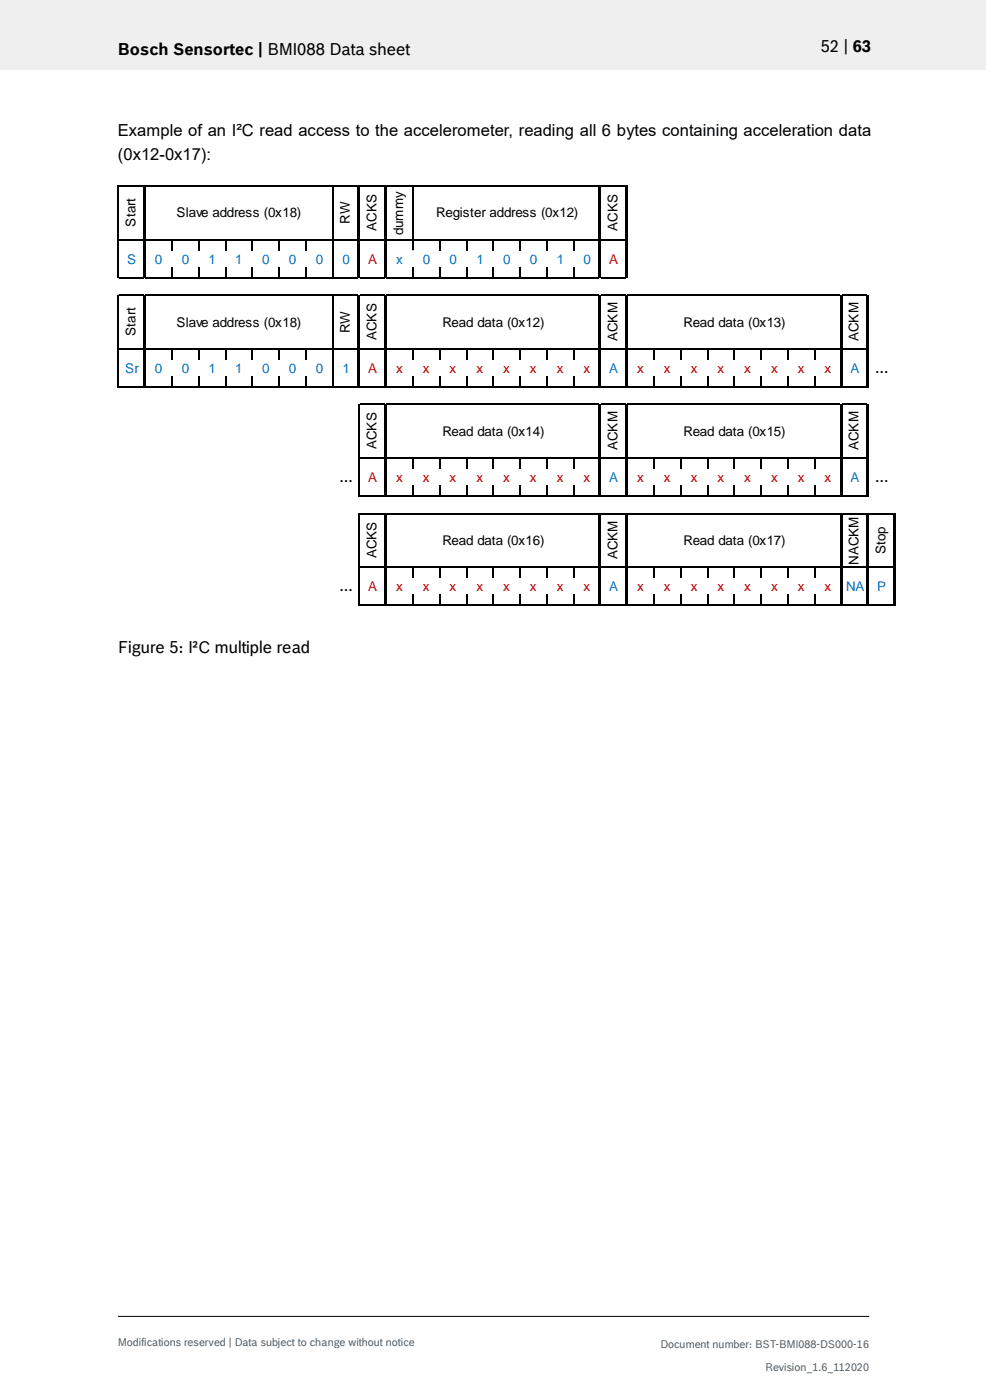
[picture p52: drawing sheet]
<svg xmlns="http://www.w3.org/2000/svg" width="210mm" height="297mm" viewBox="0 0 210 297" stroke-linecap="round" stroke-linejoin="round" font-family="sans-serif">
<defs><g id="words">
<g font-size="3.5">
<text x="25" y="11.6">Bosch Sensortec | BMI088 Data sheet</text>
<text x="174.1" y="11">52 | 63</text>
<text x="25" y="29">Example of an I²C read access to the accelerometer, reading all 6 bytes containing acceleration data</text>
<text x="25" y="33.9">(0x12-0x17):</text>
<text x="25" y="138.6">Figure 5: I²C multiple read</text>
</g>
<g font-size="2.8">
<text x="37.5" y="46.1">Slave address (0x18)</text>
<text x="74.2" y="47.4" transform="rotate(-90 74.2 47.4)">RW</text>
<text x="92.5" y="46.1">Register address (0x12)</text>
<text x="28.7" y="48.1" transform="rotate(-90 28.7 48.1)">Start</text>
<text x="79.9" y="49" transform="rotate(-90 79.9 49)">ACKS</text>
<text x="85.5" y="49.8" transform="rotate(-90 85.5 49.8)">dummy</text>
<text x="131" y="49" transform="rotate(-90 131 49)">ACKS</text>
<text x="28.7" y="71.3" transform="rotate(-90 28.7 71.3)">Start</text>
<text x="37.5" y="69.3">Slave address (0x18)</text>
<text x="74.2" y="70.6" transform="rotate(-90 74.2 70.6)">RW</text>
<text x="93.8" y="69.3">Read data (0x12)</text>
<text x="145" y="69.3">Read data (0x13)</text>
<text x="79.9" y="72.1" transform="rotate(-90 79.9 72.1)">ACKS</text>
<text x="131" y="72.3" transform="rotate(-90 131 72.3)">ACKM</text>
<text x="182.1" y="72.3" transform="rotate(-90 182.1 72.3)">ACKM</text>
<text x="185.6" y="79.1">…</text>
<text x="79.9" y="95.3" transform="rotate(-90 79.9 95.3)">ACKS</text>
<text x="93.8" y="92.5">Read data (0x14)</text>
<text x="131" y="95.5" transform="rotate(-90 131 95.5)">ACKM</text>
<text x="145" y="92.5">Read data (0x15)</text>
<text x="182.1" y="95.5" transform="rotate(-90 182.1 95.5)">ACKM</text>
<text x="72" y="102.3">…</text>
<text x="185.6" y="102.3">…</text>
<text x="79.9" y="118.5" transform="rotate(-90 79.9 118.5)">ACKS</text>
<text x="93.8" y="115.6">Read data (0x16)</text>
<text x="131" y="118.7" transform="rotate(-90 131 118.7)">ACKM</text>
<text x="145" y="115.6">Read data (0x17)</text>
<text x="182.1" y="119.8" transform="rotate(-90 182.1 119.8)">NACKM</text>
<text x="187.8" y="117.6" transform="rotate(-90 187.8 117.6)">Stop</text>
<text x="72" y="125.5">…</text>
</g>
<g font-size="2.8" fill="#0070c0">
<text x="27" y="56">S</text>
<text x="32.9" y="56">0</text>
<text x="38.6" y="56">0</text>
<text x="44.2" y="56">1</text>
<text x="49.9" y="56">1</text>
<text x="55.6" y="56">0</text>
<text x="61.3" y="56">0</text>
<text x="67" y="56">0</text>
<text x="72.7" y="56">0</text>
<text x="84" y="56">x</text>
<text x="89.7" y="56">0</text>
<text x="95.4" y="56">0</text>
<text x="101.1" y="56">1</text>
<text x="106.7" y="56">0</text>
<text x="112.4" y="56">0</text>
<text x="118.1" y="56">1</text>
<text x="123.8" y="56">0</text>
<text x="26.5" y="79.1">Sr</text>
<text x="32.9" y="79.1">0</text>
<text x="38.6" y="79.1">0</text>
<text x="44.2" y="79.1">1</text>
<text x="49.9" y="79.1">1</text>
<text x="55.6" y="79.1">0</text>
<text x="61.3" y="79.1">0</text>
<text x="67" y="79.1">0</text>
<text x="72.7" y="79.1">1</text>
<text x="129.3" y="79.1">A</text>
<text x="180.4" y="79.1">A</text>
<text x="129.3" y="102.3">A</text>
<text x="180.4" y="102.3">A</text>
<text x="129.3" y="125.5">A</text>
<text x="179.5" y="125.5">NA</text>
<text x="186.1" y="125.5">P</text>
</g>
<g font-size="2.8" fill="#c00000">
<text x="78.1" y="56">A</text>
<text x="129.3" y="56">A</text>
<text x="78.1" y="79.1">A</text>
<text x="84" y="79.1">x</text>
<text x="89.7" y="79.1">x</text>
<text x="95.4" y="79.1">x</text>
<text x="101.1" y="79.1">x</text>
<text x="106.7" y="79.1">x</text>
<text x="112.4" y="79.1">x</text>
<text x="118.1" y="79.1">x</text>
<text x="123.8" y="79.1">x</text>
<text x="135.2" y="79.1">x</text>
<text x="140.8" y="79.1">x</text>
<text x="146.5" y="79.1">x</text>
<text x="152.2" y="79.1">x</text>
<text x="157.9" y="79.1">x</text>
<text x="163.6" y="79.1">x</text>
<text x="169.2" y="79.1">x</text>
<text x="174.9" y="79.1">x</text>
<text x="78.1" y="102.3">A</text>
<text x="84" y="102.3">x</text>
<text x="89.7" y="102.3">x</text>
<text x="95.4" y="102.3">x</text>
<text x="101.1" y="102.3">x</text>
<text x="106.7" y="102.3">x</text>
<text x="112.4" y="102.3">x</text>
<text x="118.1" y="102.3">x</text>
<text x="123.8" y="102.3">x</text>
<text x="135.2" y="102.3">x</text>
<text x="140.8" y="102.3">x</text>
<text x="146.5" y="102.3">x</text>
<text x="152.2" y="102.3">x</text>
<text x="157.9" y="102.3">x</text>
<text x="163.6" y="102.3">x</text>
<text x="169.2" y="102.3">x</text>
<text x="174.9" y="102.3">x</text>
<text x="78.1" y="125.5">A</text>
<text x="84" y="125.5">x</text>
<text x="89.7" y="125.5">x</text>
<text x="95.4" y="125.5">x</text>
<text x="101.1" y="125.5">x</text>
<text x="106.7" y="125.5">x</text>
<text x="112.4" y="125.5">x</text>
<text x="118.1" y="125.5">x</text>
<text x="123.8" y="125.5">x</text>
<text x="135.2" y="125.5">x</text>
<text x="140.8" y="125.5">x</text>
<text x="146.5" y="125.5">x</text>
<text x="152.2" y="125.5">x</text>
<text x="157.9" y="125.5">x</text>
<text x="163.6" y="125.5">x</text>
<text x="169.2" y="125.5">x</text>
<text x="174.9" y="125.5">x</text>
</g>
<g font-size="2.3" fill="#535f6b">
<text x="25" y="285.6">Modifications reserved | Data subject to change without notice</text>
<text x="140.1" y="286">Document number: BST-BMI088-DS000-16</text>
<text x="162.3" y="290.9">Revision_1.6_112020</text>
</g>
</g></defs>
<path d="M-.1 0h209.2v14.8h-209.2z" fill-rule="evenodd" fill="#efeff0"/>
<path d="M25 279.3h159.4" fill="none" stroke="#000" stroke-width=".21"/>
<g fill="none" stroke="#000" stroke-width=".22">
<path d="M25.1 39.4v19.6M25.2 39.5h5.3M30.9 39.5h45M70.6 39.6v19.4M76.4 39.5h5.2M82 39.5h45.1M87.6 39.6v13.5M127.5 39.5h5.2M25.2 50.8h5.3M25.2 58.9h5.3M30.9 50.8h45M30.9 58.9h45"/>
<path d="M36.5 50.9v2.2M36.5 56.6v2.4M42.2 50.9v2.2M42.2 56.6v2.4M47.8 50.9v2.2M47.8 56.6v2.4M53.5 50.9v2.2M53.5 56.6v2.4M59.2 50.9v2.2M59.2 56.6v2.4M64.9 50.9v2.2M64.9 56.6v2.4"/>
<path d="M76.4 50.8h5.2M76.4 58.9h5.2M82 50.8h45.1M82 58.9h45.1M87.6 56.6v2.4M93.3 50.9v2.2M93.3 56.6v2.4M99 50.9v2.2M99 56.6v2.4M104.7 50.9v2.2M104.7 56.6v2.4M110.3 50.9v2.2"/>
<path d="M110.3 56.6v2.4M116 50.9v2.2M116 56.6v2.4M121.7 50.9v2.2M121.7 56.6v2.4M127.5 50.8h5.2M127.5 58.9h5.2M25.1 62.5v19.7M25.2 62.6h5.3M25.2 74h5.3M30.9 62.6h45M30.9 74h45"/>
<path d="M36.5 74.1v2.2M36.5 79.8v2.4M42.2 74.1v2.2M42.2 79.8v2.4M47.8 74.1v2.2M47.8 79.8v2.4M53.5 74.1v2.2M53.5 79.8v2.4M59.2 74.1v2.2M59.2 79.8v2.4M64.9 74.1v2.2M64.9 79.8v2.4"/>
<path d="M70.6 62.7v19.5M76.4 62.6h5.2M76.4 74h5.2M82 62.6h45.1M82 74h45.1M87.6 74.1v2.2M87.6 79.8v2.4M93.3 74.1v2.2M93.3 79.8v2.4M99 74.1v2.2M99 79.8v2.4M104.7 74.1v2.2"/>
<path d="M104.7 79.8v2.4M110.3 74.1v2.2M110.3 79.8v2.4M116 74.1v2.2M116 79.8v2.4M121.7 74.1v2.2M121.7 79.8v2.4M127.5 62.6h5.2M127.5 74h5.2M133.2 62.6h45M133.2 74h45M138.8 74.1v2.2"/>
<path d="M138.8 79.8v2.4M144.4 74.1v2.2M144.4 79.8v2.4M150.1 74.1v2.2M150.1 79.8v2.4M155.8 74.2v2M155.8 79.9v2.2M161.5 74.2v2M161.5 79.9v2.2M167.2 74.1v2.2M167.2 79.8v2.4M172.9 74.1v2.2"/>
<path d="M172.9 79.8v2.4M178.6 62.6h5.3M178.6 74h5.3M25.2 82.1h5.3M30.9 82.1h45M76.3 85.7v19.6M76.4 82.1h5.2M76.4 85.8h5.2M76.4 97.2h5.2M82 82.1h45.1M82 85.8h45.1M82 97.2h45.1"/>
<path d="M87.6 97.3v2.1M93.3 97.3v2.1M99 97.3v2.1M104.7 97.3v2.1M110.3 97.3v2.1M116 97.3v2.1M121.7 97.3v2.1M127.5 82.1h5.2M127.5 85.8h5.2M127.5 97.2h5.2M133.2 82.1h45M133.2 85.8h45"/>
<path d="M133.2 97.2h45M138.8 97.3v2.1M144.4 97.3v2.1M150.1 97.3v2.1M155.8 97.4v1.9M161.5 97.4v1.9M167.2 97.3v2.1M172.9 97.3v2.1M178.6 82.1h5.3M178.6 85.8h5.3M178.6 97.2h5.3M76.3 108.8v19.7"/>
<path d="M76.4 105.2h5.2M76.4 109h5.2M82 105.2h45.1M82 109h45.1M87.6 102.9v2.4M93.3 102.9v2.4M99 102.9v2.4M104.7 102.9v2.4M110.3 102.9v2.4M116 102.9v2.4M121.7 102.9v2.4M127.5 105.2h5.2"/>
<path d="M127.5 109h5.2M133.2 105.2h45M133.2 109h45M138.8 102.9v2.4M144.4 102.9v2.4M150.1 102.9v2.4M155.8 103.1v2.1M161.5 103.1v2.1M167.2 102.9v2.4M172.9 102.9v2.4M178.6 105.2h5.3M178.6 109h5.3"/>
<path d="M184.3 109h5.3M76.4 120.3h5.2M76.4 128.4h5.2M82 120.3h45.1M82 128.4h45.1M87.6 120.4v2.2M87.6 126.1v2.4M93.3 120.4v2.2M93.3 126.1v2.4M99 120.4v2.2M99 126.1v2.4M104.7 120.4v2.2"/>
<path d="M104.7 126.1v2.4M110.3 120.4v2.2M110.3 126.1v2.4M116 120.4v2.2M116 126.1v2.4M121.7 120.4v2.2M121.7 126.1v2.4M127.5 120.3h5.2M127.5 128.4h5.2M133.2 120.3h45M133.2 128.4h45M138.8 120.4v2.2"/>
<path d="M138.8 126.1v2.4M144.4 120.4v2.2M144.4 126.1v2.4M150.1 120.4v2.2M150.1 126.1v2.4M155.8 120.5v2M155.8 126.2v2.2M161.5 120.5v2M161.5 126.2v2.2M167.2 120.4v2.2M167.2 126.1v2.4M172.9 120.4v2.2"/>
<path d="M172.9 126.1v2.4M178.6 120.3h5.3M178.6 128.4h5.3M184.3 120.3h5.3M184.3 128.4h5.3"/>
</g>
<g fill="none" stroke="#000" stroke-width=".44">
<path d="M30.7 39.4v19.6M76.1 39.4v19.6M81.8 39.4v19.6M127.3 39.4v19.6M133 39.4v19.6M30.7 62.5v19.7M76.1 62.5v19.7M81.8 62.5v19.7M127.3 62.5v19.7M133 62.5v19.7M178.4 62.5v19.7M184.1 62.5v19.7"/>
<path d="M81.8 85.7v19.6M127.3 85.7v19.6M133 85.7v19.6M178.4 85.7v19.6M184.1 85.7v19.6M81.8 108.8v19.7M127.3 108.8v19.7M133 108.8v19.7M178.4 108.8v19.7M184.1 108.8v19.7M189.8 108.8v19.7"/>
</g>
<path d="M155.8 74.1v2.2M155.8 79.8v2.4M161.5 74.1v2.2M161.5 79.8v2.4M155.8 97.3v2.1M161.5 97.3v2.1M155.8 102.9v2.4M161.5 102.9v2.4M155.8 120.4v2.2M155.8 126.1v2.4M161.5 120.4v2.2M161.5 126.1v2.4" fill="none" stroke="#000" stroke-width=".23"/>
<use href="#words"/>
</svg>
